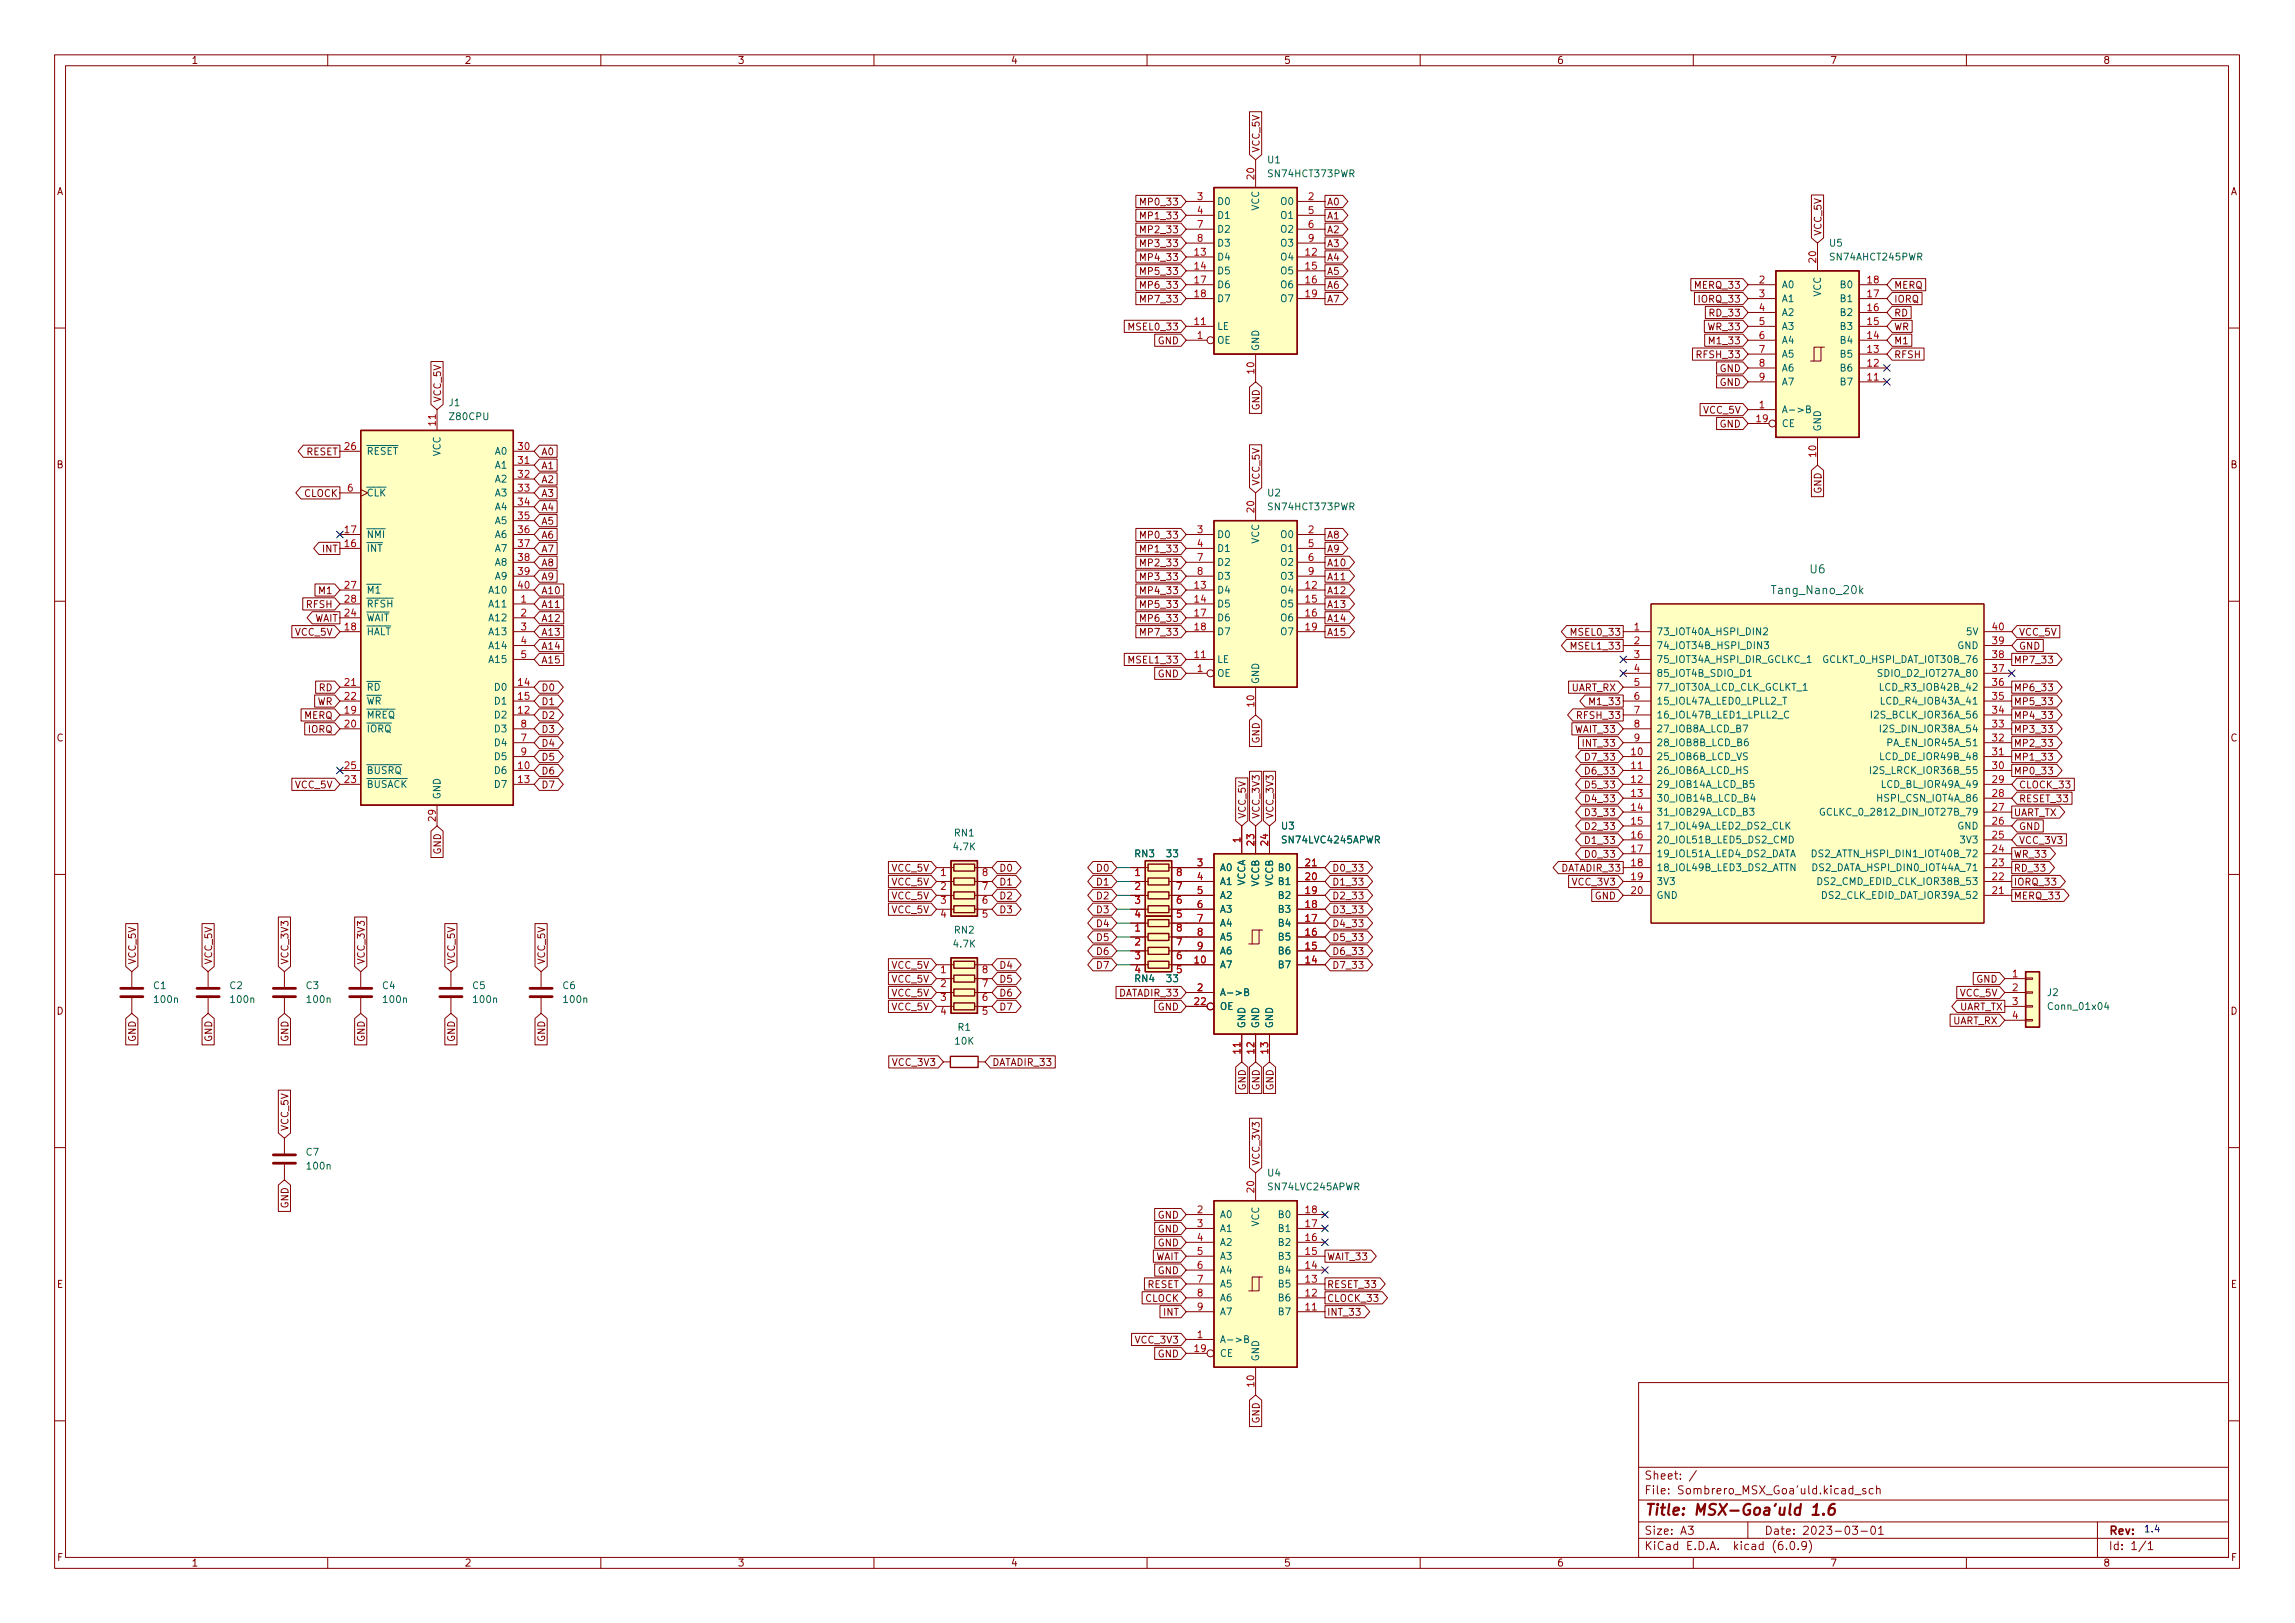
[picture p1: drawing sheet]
<svg xmlns="http://www.w3.org/2000/svg" width="420mm" height="297mm" viewBox="0 0 420 297" stroke-linecap="round" stroke-linejoin="round" font-family="sans-serif">
<defs><g id="words">
<text font-size="2.8" fill="#840000" x="301" y="277.3">Title: MSX-Goa'uld 1.6</text>
<g font-size="2.1" fill="#006464">
<text x="331.4" y="104.9">U6</text>
<text x="324.7" y="108.7">Tang_Nano_20k</text>
</g>
<g font-size="2.1" fill="#840000">
<text x="301" y="273.5">File: Sombrero_MSX_Goa'uld.kicad_sch</text>
<text x="301" y="270.8">Sheet: /</text>
<text x="301" y="280.9">Size: A3</text>
<text x="323" y="280.9">Date: 2023-03-01</text>
<text x="386" y="280.9">Rev:</text>
<text x="301" y="283.7">KiCad E.D.A. kicad (6.0.9)</text>
<text x="386" y="283.7">Id: 1/1</text>
</g>
<g font-size="1.8" fill="#840000">
<text x="35" y="11.7">1</text>
<text x="85" y="11.7">2</text>
<text x="135" y="11.7">3</text>
<text x="185" y="11.7">4</text>
<text x="235" y="11.7">5</text>
<text x="285" y="11.7">6</text>
<text x="335" y="11.7">7</text>
<text x="385" y="11.7">8</text>
<text x="230.6" y="28" transform="rotate(-90 230.6 28)">VCC_5V</text>
<text x="10.3" y="35.7">A</text>
<text x="408.3" y="35.7">A</text>
<text x="209.3" y="40.1">MP1_33</text>
<text x="209.3" y="37.6">MP0_33</text>
<text x="242.9" y="37.6">A0</text>
<text x="242.9" y="40.1">A1</text>
<text x="209.3" y="45.2">MP3_33</text>
<text x="209.3" y="47.8">MP4_33</text>
<text x="209.3" y="42.7">MP2_33</text>
<text x="242.9" y="47.8">A4</text>
<text x="242.9" y="45.2">A3</text>
<text x="242.9" y="42.7">A2</text>
<text x="333.5" y="43.2" transform="rotate(-90 333.5 43.2)">VCC_5V</text>
<text x="209.3" y="50.3">MP5_33</text>
<text x="209.3" y="52.8">MP6_33</text>
<text x="242.9" y="52.8">A6</text>
<text x="242.9" y="50.3">A5</text>
<text x="310.5" y="52.8">MERQ_33</text>
<text x="346.7" y="52.8">MERQ</text>
<text x="209.3" y="55.4">MP7_33</text>
<text x="242.9" y="55.4">A7</text>
<text x="311.3" y="55.4">IORQ_33</text>
<text x="313.3" y="57.9">RD_33</text>
<text x="346.7" y="57.9">RD</text>
<text x="346.7" y="55.4">IORQ</text>
<text x="207.1" y="60.5">MSEL0_33</text>
<text x="212" y="63">GND</text>
<text x="311" y="65.5">RFSH_33</text>
<text x="312.9" y="60.5">WR_33</text>
<text x="313.4" y="63">M1_33</text>
<text x="346.7" y="63">M1</text>
<text x="346.7" y="65.5">RFSH</text>
<text x="346.7" y="60.5">WR</text>
<text x="314.8" y="70.6">GND</text>
<text x="314.8" y="68.1">GND</text>
<text x="80.7" y="73.7" transform="rotate(-90 80.7 73.7)">VCC_5V</text>
<text x="230.6" y="75.1" transform="rotate(-90 230.6 75.1)">GND</text>
<text x="311.9" y="75.7">VCC_5V</text>
<text x="56" y="83.3">RESET</text>
<text x="99.1" y="83.3">A0</text>
<text x="314.8" y="78.2">GND</text>
<text x="10.3" y="85.7">B</text>
<text x="99.1" y="88.4">A2</text>
<text x="99.1" y="85.9">A1</text>
<text x="230.6" y="88.9" transform="rotate(-90 230.6 88.9)">VCC_5V</text>
<text x="408.3" y="85.7">B</text>
<text x="55.6" y="90.9">CLOCK</text>
<text x="99.1" y="93.5">A4</text>
<text x="99.1" y="90.9">A3</text>
<text x="333.5" y="90.3" transform="rotate(-90 333.5 90.3)">GND</text>
<text x="59.1" y="101.1">INT</text>
<text x="99.1" y="96">A5</text>
<text x="99.1" y="101.1">A7</text>
<text x="99.1" y="98.6">A6</text>
<text x="209.3" y="98.6">MP0_33</text>
<text x="209.3" y="101.1">MP1_33</text>
<text x="242.9" y="98.6">A8</text>
<text x="242.9" y="101.1">A9</text>
<text x="99.1" y="103.6">A8</text>
<text x="99.1" y="106.2">A9</text>
<text x="209.3" y="103.6">MP2_33</text>
<text x="209.3" y="106.2">MP3_33</text>
<text x="242.9" y="106.2">A11</text>
<text x="242.9" y="103.6">A10</text>
<text x="56.1" y="111.3">RFSH</text>
<text x="57.4" y="113.8">WAIT</text>
<text x="58.5" y="108.7">M1</text>
<text x="99.1" y="113.8">A12</text>
<text x="99.1" y="111.3">A11</text>
<text x="99.1" y="108.7">A10</text>
<text x="209.3" y="108.7">MP4_33</text>
<text x="209.3" y="113.8">MP6_33</text>
<text x="209.3" y="111.3">MP5_33</text>
<text x="242.9" y="111.3">A13</text>
<text x="242.9" y="113.8">A14</text>
<text x="242.9" y="108.7">A12</text>
<text x="54.1" y="116.3">VCC_5V</text>
<text x="99.1" y="116.3">A13</text>
<text x="99.1" y="118.9">A14</text>
<text x="209.3" y="116.3">MP7_33</text>
<text x="242.9" y="116.3">A15</text>
<text x="288" y="116.3">MSEL0_33</text>
<text x="288" y="118.9">MSEL1_33</text>
<text x="369.6" y="118.9">GND</text>
<text x="369.6" y="116.3">VCC_5V</text>
<text x="99.1" y="121.4">A15</text>
<text x="207.1" y="121.4">MSEL1_33</text>
<text x="212" y="124">GND</text>
<text x="368.6" y="121.4">MP7_33</text>
<text x="55.7" y="131.6">MERQ</text>
<text x="58" y="129">WR</text>
<text x="58.4" y="126.5">RD</text>
<text x="99.1" y="126.5">D0</text>
<text x="99.1" y="129">D1</text>
<text x="99.1" y="131.6">D2</text>
<text x="287.6" y="126.5">UART_RX</text>
<text x="289.1" y="131.6">RFSH_33</text>
<text x="291.5" y="129">M1_33</text>
<text x="368.6" y="129">MP5_33</text>
<text x="368.6" y="131.6">MP4_33</text>
<text x="368.6" y="126.5">MP6_33</text>
<text x="10.3" y="135.7">C</text>
<text x="56.4" y="134.1">IORQ</text>
<text x="99.1" y="134.1">D3</text>
<text x="99.1" y="136.7">D4</text>
<text x="230.6" y="136" transform="rotate(-90 230.6 136)">GND</text>
<text x="288.4" y="134.1">WAIT_33</text>
<text x="290.1" y="136.7">INT_33</text>
<text x="368.6" y="134.1">MP3_33</text>
<text x="368.6" y="136.7">MP2_33</text>
<text x="408.3" y="135.7">C</text>
<text x="99.1" y="139.2">D5</text>
<text x="99.1" y="141.7">D6</text>
<text x="290.7" y="139.2">D7_33</text>
<text x="290.7" y="141.7">D6_33</text>
<text x="368.6" y="141.7">MP0_33</text>
<text x="368.6" y="139.2">MP1_33</text>
<text x="54.1" y="144.3">VCC_5V</text>
<text x="99.1" y="144.3">D7</text>
<text x="228.1" y="149.9" transform="rotate(-90 228.1 149.9)">VCC_5V</text>
<text x="230.6" y="149.9" transform="rotate(-90 230.6 149.9)">VCC_3V3</text>
<text x="233.1" y="149.9" transform="rotate(-90 233.1 149.9)">VCC_3V3</text>
<text x="290.7" y="146.8">D4_33</text>
<text x="290.7" y="149.4">D3_33</text>
<text x="290.7" y="144.3">D5_33</text>
<text x="368.6" y="149.4">UART_TX</text>
<text x="369.6" y="144.3">CLOCK_33</text>
<text x="369.6" y="146.8">RESET_33</text>
<text x="290.7" y="154.4">D1_33</text>
<text x="290.7" y="151.9">D2_33</text>
<text x="369.6" y="151.9">GND</text>
<text x="369.6" y="154.4">VCC_3V3</text>
<text x="80.7" y="156.4" transform="rotate(-90 80.7 156.4)">GND</text>
<text x="163.3" y="159.5">VCC_5V</text>
<text x="182.9" y="159.5">D0</text>
<text x="200.9" y="159.5">D0</text>
<text x="243.8" y="159.5">D0_33</text>
<text x="286" y="159.5">DATADIR_33</text>
<text x="290.7" y="157">D0_33</text>
<text x="368.6" y="157">WR_33</text>
<text x="368.6" y="159.5">RD_33</text>
<text x="163.3" y="164.6">VCC_5V</text>
<text x="163.3" y="167.1">VCC_5V</text>
<text x="163.3" y="162.1">VCC_5V</text>
<text x="182.9" y="162.1">D1</text>
<text x="182.9" y="164.6">D2</text>
<text x="182.9" y="167.1">D3</text>
<text x="200.9" y="167.1">D3</text>
<text x="200.9" y="162.1">D1</text>
<text x="200.9" y="164.6">D2</text>
<text x="243.8" y="164.6">D2_33</text>
<text x="243.8" y="162.1">D1_33</text>
<text x="243.8" y="167.1">D3_33</text>
<text x="288" y="162.1">VCC_3V3</text>
<text x="292" y="164.6">GND</text>
<text x="368.6" y="164.6">MERQ_33</text>
<text x="368.6" y="162.1">IORQ_33</text>
<text x="200.9" y="169.7">D4</text>
<text x="200.9" y="172.2">D5</text>
<text x="243.8" y="169.7">D4_33</text>
<text x="243.8" y="172.2">D5_33</text>
<text x="24.9" y="176.6" transform="rotate(-90 24.9 176.6)">VCC_5V</text>
<text x="38.8" y="176.6" transform="rotate(-90 38.8 176.6)">VCC_5V</text>
<text x="52.8" y="176.6" transform="rotate(-90 52.8 176.6)">VCC_3V3</text>
<text x="66.8" y="176.6" transform="rotate(-90 66.8 176.6)">VCC_3V3</text>
<text x="83.3" y="176.6" transform="rotate(-90 83.3 176.6)">VCC_5V</text>
<text x="99.8" y="176.6" transform="rotate(-90 99.8 176.6)">VCC_5V</text>
<text x="163.3" y="179.8">VCC_5V</text>
<text x="163.3" y="177.3">VCC_5V</text>
<text x="182.9" y="179.8">D5</text>
<text x="182.9" y="177.3">D4</text>
<text x="200.9" y="177.3">D7</text>
<text x="200.9" y="174.8">D6</text>
<text x="243.8" y="174.8">D6_33</text>
<text x="243.8" y="177.3">D7_33</text>
<text x="361.8" y="179.8">GND</text>
<text x="10.3" y="185.7">D</text>
<text x="163.3" y="182.4">VCC_5V</text>
<text x="163.3" y="184.9">VCC_5V</text>
<text x="182.9" y="182.4">D6</text>
<text x="182.9" y="184.9">D7</text>
<text x="205" y="182.4">DATADIR_33</text>
<text x="212" y="184.9">GND</text>
<text x="358.6" y="184.9">UART_TX</text>
<text x="358.9" y="182.4">VCC_5V</text>
<text x="408.3" y="185.7">D</text>
<text x="24.9" y="190.7" transform="rotate(-90 24.9 190.7)">GND</text>
<text x="38.8" y="190.7" transform="rotate(-90 38.8 190.7)">GND</text>
<text x="52.8" y="190.7" transform="rotate(-90 52.8 190.7)">GND</text>
<text x="66.8" y="190.7" transform="rotate(-90 66.8 190.7)">GND</text>
<text x="83.3" y="190.7" transform="rotate(-90 83.3 190.7)">GND</text>
<text x="99.8" y="190.7" transform="rotate(-90 99.8 190.7)">GND</text>
<text x="357.4" y="187.5">UART_RX</text>
<text x="163.6" y="195.1">VCC_3V3</text>
<text x="181.6" y="195.1">DATADIR_33</text>
<text x="228.1" y="199.5" transform="rotate(-90 228.1 199.5)">GND</text>
<text x="230.6" y="199.5" transform="rotate(-90 230.6 199.5)">GND</text>
<text x="233.1" y="199.5" transform="rotate(-90 233.1 199.5)">GND</text>
<text x="52.8" y="207" transform="rotate(-90 52.8 207)">VCC_5V</text>
<text x="230.6" y="213.4" transform="rotate(-90 230.6 213.4)">VCC_3V3</text>
<text x="52.8" y="221.1" transform="rotate(-90 52.8 221.1)">GND</text>
<text x="212" y="223">GND</text>
<text x="212" y="225.6">GND</text>
<text x="211.4" y="230.6">WAIT</text>
<text x="212" y="233.2">GND</text>
<text x="212" y="228.1">GND</text>
<text x="242.9" y="230.6">WAIT_33</text>
<text x="10.4" y="235.7">E</text>
<text x="209.6" y="238.3">CLOCK</text>
<text x="210" y="235.7">RESET</text>
<text x="242.9" y="238.3">CLOCK_33</text>
<text x="242.9" y="235.7">RESET_33</text>
<text x="408.4" y="235.7">E</text>
<text x="208" y="245.9">VCC_3V3</text>
<text x="213.1" y="240.8">INT</text>
<text x="242.9" y="240.8">INT_33</text>
<text x="212" y="248.4">GND</text>
<text x="230.6" y="260.5" transform="rotate(-90 230.6 260.5)">GND</text>
<text x="10.4" y="285.7">F</text>
<text x="35" y="286.7">1</text>
<text x="85" y="286.7">2</text>
<text x="135" y="286.7">3</text>
<text x="185" y="286.7">4</text>
<text x="235" y="286.7">5</text>
<text x="285" y="286.7">6</text>
<text x="335" y="286.7">7</text>
<text x="385" y="286.7">8</text>
<text x="408.4" y="285.7">F</text>
</g>
<g font-size="1.8" fill="#006464">
<text x="232.1" y="29.9">U1</text>
<text x="232.5" y="32.4">SN74HCT373PWR</text>
<text x="222.8" y="37.5">D0</text>
<text x="222.8" y="40">D1</text>
<text x="230.5" y="38.6" transform="rotate(-90 230.5 38.6)">VCC</text>
<text x="234.6" y="37.5">O0</text>
<text x="234.6" y="40">O1</text>
<text x="222.8" y="47.7">D4</text>
<text x="222.8" y="42.6">D2</text>
<text x="222.8" y="45.1">D3</text>
<text x="234.6" y="47.7">O4</text>
<text x="234.6" y="42.6">O2</text>
<text x="234.6" y="45.1">O3</text>
<text x="335" y="45.1">U5</text>
<text x="335.2" y="47.7">SN74AHCT245PWR</text>
<text x="222.8" y="50.2">D5</text>
<text x="222.8" y="52.7">D6</text>
<text x="234.6" y="50.2">O5</text>
<text x="234.6" y="52.7">O6</text>
<text x="326.1" y="52.7">A0</text>
<text x="337.1" y="52.7">B0</text>
<text x="222.8" y="55.3">D7</text>
<text x="234.6" y="55.3">O7</text>
<text x="326.1" y="55.3">A1</text>
<text x="326.1" y="57.8">A2</text>
<text x="333.4" y="54.3" transform="rotate(-90 333.4 54.3)">VCC</text>
<text x="337.1" y="57.8">B2</text>
<text x="337.1" y="55.3">B1</text>
<text x="222.8" y="62.9">OE</text>
<text x="222.8" y="60.4">LE</text>
<text x="230.5" y="64.3" transform="rotate(-90 230.5 64.3)">GND</text>
<text x="326.1" y="60.4">A3</text>
<text x="326.1" y="62.9">A4</text>
<text x="326.1" y="65.4">A5</text>
<text x="337.1" y="65.4">B5</text>
<text x="337.1" y="62.9">B4</text>
<text x="337.1" y="60.4">B3</text>
<text x="326.1" y="68">A6</text>
<text x="326.1" y="70.5">A7</text>
<text x="337.1" y="70.5">B7</text>
<text x="337.1" y="68">B6</text>
<text x="82.2" y="74.3">J1</text>
<text x="82.5" y="76.9">Z80CPU</text>
<text x="326.1" y="75.6">A-&gt;B</text>
<text x="67.1" y="83.2">~{RESET}</text>
<text x="80.6" y="83.5" transform="rotate(-90 80.6 83.5)">VCC</text>
<text x="90.7" y="83.2">A0</text>
<text x="326.1" y="78.1">CE</text>
<text x="333.4" y="79" transform="rotate(-90 333.4 79)">GND</text>
<text x="90.7" y="85.8">A1</text>
<text x="90.7" y="88.3">A2</text>
<text x="67.1" y="90.8">~{CLK}</text>
<text x="90.7" y="90.8">A3</text>
<text x="90.7" y="93.4">A4</text>
<text x="90.7" y="95.9">A5</text>
<text x="232.1" y="90.8">U2</text>
<text x="232.5" y="93.4">SN74HCT373PWR</text>
<text x="67.1" y="101">~{INT}</text>
<text x="67.1" y="98.5">~{NMI}</text>
<text x="90.7" y="98.5">A6</text>
<text x="90.7" y="101">A7</text>
<text x="222.8" y="98.5">D0</text>
<text x="222.8" y="101">D1</text>
<text x="230.5" y="99.5" transform="rotate(-90 230.5 99.5)">VCC</text>
<text x="234.6" y="98.5">O0</text>
<text x="234.6" y="101">O1</text>
<text x="90.7" y="103.5">A8</text>
<text x="90.7" y="106.1">A9</text>
<text x="222.8" y="103.5">D2</text>
<text x="222.8" y="106.1">D3</text>
<text x="234.6" y="103.5">O2</text>
<text x="234.6" y="106.1">O3</text>
<text x="67.1" y="113.7">~{WAIT}</text>
<text x="67.1" y="108.6">~{M1}</text>
<text x="67.1" y="111.2">~{RFSH}</text>
<text x="89.7" y="111.2">A11</text>
<text x="89.7" y="113.7">A12</text>
<text x="89.7" y="108.6">A10</text>
<text x="222.8" y="108.6">D4</text>
<text x="222.8" y="111.2">D5</text>
<text x="222.8" y="113.7">D6</text>
<text x="234.6" y="108.6">O4</text>
<text x="234.6" y="111.2">O5</text>
<text x="234.6" y="113.7">O6</text>
<text x="67.1" y="116.2">~{HALT}</text>
<text x="89.7" y="116.2">A13</text>
<text x="89.7" y="118.8">A14</text>
<text x="222.8" y="116.2">D7</text>
<text x="234.6" y="116.2">O7</text>
<text x="303.2" y="116.2">73_IOT40A_HSPI_DIN2</text>
<text x="303.2" y="118.8">74_IOT34B_HSPI_DIN3</text>
<text x="358.4" y="118.8">GND</text>
<text x="360.1" y="116.2">5V</text>
<text x="89.7" y="121.3">A15</text>
<text x="222.8" y="123.9">OE</text>
<text x="222.8" y="121.3">LE</text>
<text x="230.5" y="125.3" transform="rotate(-90 230.5 125.3)">GND</text>
<text x="303.2" y="121.3">75_IOT34A_HSPI_DIR_GCLKC_1</text>
<text x="303.2" y="123.9">85_IOT4B_SDIO_D1</text>
<text x="334.4" y="121.3">GCLKT_0_HSPI_DAT_IOT30B_76</text>
<text x="344.6" y="123.9">SDIO_D2_IOT27A_80</text>
<text x="67.1" y="131.5">~{MREQ}</text>
<text x="67.1" y="126.4">~{RD}</text>
<text x="67.1" y="128.9">~{WR}</text>
<text x="90.7" y="131.5">D2</text>
<text x="90.7" y="126.4">D0</text>
<text x="90.7" y="128.9">D1</text>
<text x="303.2" y="126.4">77_IOT30A_LCD_CLK_GCLKT_1</text>
<text x="303.2" y="128.9">15_IOL47A_LED0_LPLL2_T</text>
<text x="303.2" y="131.5">16_IOL47B_LED1_LPLL2_C</text>
<text x="343.4" y="131.5">I2S_BCLK_IOR36A_56</text>
<text x="345.1" y="128.9">LCD_R4_IOB43A_41</text>
<text x="345.1" y="126.4">LCD_R3_IOB42B_42</text>
<text x="67.1" y="134">~{IORQ}</text>
<text x="90.7" y="136.6">D4</text>
<text x="90.7" y="134">D3</text>
<text x="303.2" y="134">27_IOB8A_LCD_B7</text>
<text x="303.2" y="136.6">28_IOB8B_LCD_B6</text>
<text x="345.3" y="134">I2S_DIN_IOR38A_54</text>
<text x="346.1" y="136.6">PA_EN_IOR45A_51</text>
<text x="67.1" y="141.6">~{BUSRQ}</text>
<text x="90.7" y="141.6">D6</text>
<text x="90.7" y="139.1">D5</text>
<text x="303.2" y="139.1">25_IOB6B_LCD_VS</text>
<text x="303.2" y="141.6">26_IOB6A_LCD_HS</text>
<text x="343.4" y="141.6">I2S_LRCK_IOR36B_55</text>
<text x="344.9" y="139.1">LCD_DE_IOR49B_48</text>
<text x="67.1" y="144.2">~{BUSACK}</text>
<text x="80.6" y="146.3" transform="rotate(-90 80.6 146.3)">GND</text>
<text x="90.7" y="144.2">D7</text>
<text x="303.2" y="144.2">29_IOB14A_LCD_B5</text>
<text x="303.2" y="146.7">30_IOB14B_LCD_B4</text>
<text x="303.2" y="149.3">31_IOB29A_LCD_B3</text>
<text x="335" y="149.3">GCLKC_0_2812_DIN_IOT27B_79</text>
<text x="344.3" y="146.7">HSPI_CSN_IOT4A_86</text>
<text x="345" y="144.2">LCD_BL_IOR49A_49</text>
<text x="174.7" y="155.6">4.7K</text>
<text x="174.8" y="153.1">RN1</text>
<text x="234.6" y="151.8">U3</text>
<text x="235" y="154.3">SN74LVC4245APWR</text>
<text x="303.2" y="151.8">17_IOL49A_LED2_DS2_CLK</text>
<text x="303.2" y="154.3">20_IOL51B_LED5_DS2_CMD</text>
<text x="358.4" y="151.8">GND</text>
<text x="359.1" y="154.3">3V3</text>
<text x="207.8" y="156.9">RN3</text>
<text x="213.6" y="156.9">33</text>
<text x="223.3" y="159.4">A0</text>
<text x="223.3" y="162">A1</text>
<text x="234.2" y="162">B1</text>
<text x="234.2" y="159.4">B0</text>
<text x="303.2" y="156.9">19_IOL51A_LED4_DS2_DATA</text>
<text x="303.2" y="159.4">18_IOL49B_LED3_DS2_ATTN</text>
<text x="303.2" y="162">3V3</text>
<text x="332.7" y="159.4">DS2_DATA_HSPI_DIN0_IOT44A_71</text>
<text x="332.9" y="156.9">DS2_ATTN_HSPI_DIN1_IOT40B_72</text>
<text x="333.7" y="162">DS2_CMD_EDID_CLK_IOR38B_53</text>
<text x="223.3" y="164.5">A2</text>
<text x="223.3" y="167">A3</text>
<text x="228" y="162.3" transform="rotate(-90 228 162.3)">VCCA</text>
<text x="230.5" y="162.3" transform="rotate(-90 230.5 162.3)">VCCB</text>
<text x="233" y="162.3" transform="rotate(-90 233 162.3)">VCCB</text>
<text x="234.2" y="167">B3</text>
<text x="234.2" y="164.5">B2</text>
<text x="303.2" y="164.5">GND</text>
<text x="334.1" y="164.5">DS2_CLK_EDID_DAT_IOR39A_52</text>
<text x="174.7" y="173.4">4.7K</text>
<text x="174.8" y="170.9">RN2</text>
<text x="223.3" y="169.6">A4</text>
<text x="223.3" y="172.1">A5</text>
<text x="234.2" y="172.1">B5</text>
<text x="234.2" y="169.6">B4</text>
<text x="207.8" y="179.7">RN4</text>
<text x="213.6" y="179.7">33</text>
<text x="223.3" y="177.2">A7</text>
<text x="223.3" y="174.7">A6</text>
<text x="234.2" y="177.2">B7</text>
<text x="234.2" y="174.7">B6</text>
<text x="28.1" y="181">C1</text>
<text x="28.4" y="183.6">100n</text>
<text x="42.1" y="181">C2</text>
<text x="42.4" y="183.6">100n</text>
<text x="56.1" y="181">C3</text>
<text x="56.3" y="183.6">100n</text>
<text x="70" y="181">C4</text>
<text x="70.3" y="183.6">100n</text>
<text x="86.5" y="181">C5</text>
<text x="86.8" y="183.6">100n</text>
<text x="103.1" y="181">C6</text>
<text x="103.3" y="183.6">100n</text>
<text x="223.3" y="182.3">A-&gt;B</text>
<text x="223.3" y="184.8">OE</text>
<text x="374.8" y="182.3">J2</text>
<text x="375.3" y="184.8">Conn_01x04</text>
<text x="174.9" y="191.2">10K</text>
<text x="175.4" y="188.6">R1</text>
<text x="228" y="188.3" transform="rotate(-90 228 188.3)">GND</text>
<text x="230.5" y="188.3" transform="rotate(-90 230.5 188.3)">GND</text>
<text x="233" y="188.3" transform="rotate(-90 233 188.3)">GND</text>
<text x="56.1" y="211.5">C7</text>
<text x="56.3" y="214">100n</text>
<text x="232.1" y="215.3">U4</text>
<text x="232.3" y="217.8">SN74LVC245APWR</text>
<text x="223.3" y="222.9">A0</text>
<text x="223.3" y="225.5">A1</text>
<text x="230.5" y="224.5" transform="rotate(-90 230.5 224.5)">VCC</text>
<text x="234.2" y="225.5">B1</text>
<text x="234.2" y="222.9">B0</text>
<text x="223.3" y="228">A2</text>
<text x="223.3" y="230.5">A3</text>
<text x="223.3" y="233.1">A4</text>
<text x="234.2" y="233.1">B4</text>
<text x="234.2" y="230.5">B3</text>
<text x="234.2" y="228">B2</text>
<text x="223.3" y="235.6">A5</text>
<text x="223.3" y="238.2">A6</text>
<text x="234.2" y="238.2">B6</text>
<text x="234.2" y="235.6">B5</text>
<text x="223.3" y="245.8">A-&gt;B</text>
<text x="223.3" y="240.7">A7</text>
<text x="234.2" y="240.7">B7</text>
<text x="223.3" y="248.3">CE</text>
<text x="230.5" y="249.2" transform="rotate(-90 230.5 249.2)">GND</text>
</g>
<g font-size="1.8" fill="#a90000">
<text x="229.6" y="32.8" transform="rotate(-90 229.6 32.8)">20</text>
<text x="219.2" y="36.6">3</text>
<text x="219.2" y="39.2">4</text>
<text x="219.2" y="41.7">7</text>
<text x="239.5" y="36.6">2</text>
<text x="239.5" y="39.2">5</text>
<text x="239.5" y="41.7">6</text>
<text x="218.7" y="46.8">13</text>
<text x="219.2" y="44.2">8</text>
<text x="239" y="46.8">12</text>
<text x="239.5" y="44.2">9</text>
<text x="218.7" y="49.3">14</text>
<text x="218.7" y="51.9">17</text>
<text x="239" y="49.3">15</text>
<text x="239" y="51.9">16</text>
<text x="322.1" y="51.9">2</text>
<text x="332.5" y="48" transform="rotate(-90 332.5 48)">20</text>
<text x="341.9" y="51.9">18</text>
<text x="218.7" y="59.5">11</text>
<text x="218.7" y="54.4">18</text>
<text x="239" y="54.4">19</text>
<text x="322.1" y="54.4">3</text>
<text x="322.1" y="56.9">4</text>
<text x="322.1" y="59.5">5</text>
<text x="341.9" y="59.5">15</text>
<text x="341.9" y="56.9">16</text>
<text x="341.9" y="54.4">17</text>
<text x="219.2" y="62">1</text>
<text x="322.1" y="62">6</text>
<text x="322.1" y="64.6">7</text>
<text x="341.9" y="64.6">13</text>
<text x="341.9" y="62">14</text>
<text x="229.6" y="68.3" transform="rotate(-90 229.6 68.3)">10</text>
<text x="322.1" y="67.1">8</text>
<text x="322.1" y="69.6">9</text>
<text x="341.9" y="69.6">11</text>
<text x="341.9" y="67.1">12</text>
<text x="79.8" y="77.9" transform="rotate(-90 79.8 77.9)">11</text>
<text x="321.6" y="77.3">19</text>
<text x="322.1" y="74.7">1</text>
<text x="63.2" y="82.3">26</text>
<text x="94.9" y="82.3">30</text>
<text x="332.5" y="83.6" transform="rotate(-90 332.5 83.6)">10</text>
<text x="63.6" y="90">6</text>
<text x="94.9" y="84.9">31</text>
<text x="94.9" y="87.4">32</text>
<text x="94.9" y="90">33</text>
<text x="94.9" y="92.5">34</text>
<text x="94.9" y="95">35</text>
<text x="229.6" y="93.7" transform="rotate(-90 229.6 93.7)">20</text>
<text x="63.2" y="100.1">16</text>
<text x="63.2" y="97.6">17</text>
<text x="94.9" y="97.6">36</text>
<text x="94.9" y="100.1">37</text>
<text x="219.2" y="97.6">3</text>
<text x="219.2" y="100.1">4</text>
<text x="239.5" y="97.6">2</text>
<text x="239.5" y="100.1">5</text>
<text x="63.2" y="107.7">27</text>
<text x="94.9" y="102.7">38</text>
<text x="94.9" y="105.2">39</text>
<text x="94.9" y="107.7">40</text>
<text x="218.7" y="107.7">13</text>
<text x="219.2" y="102.7">7</text>
<text x="219.2" y="105.2">8</text>
<text x="239" y="107.7">12</text>
<text x="239.5" y="102.7">6</text>
<text x="239.5" y="105.2">9</text>
<text x="63.2" y="112.8">24</text>
<text x="63.2" y="110.3">28</text>
<text x="95.4" y="110.3">1</text>
<text x="95.4" y="112.8">2</text>
<text x="218.7" y="110.3">14</text>
<text x="218.7" y="112.8">17</text>
<text x="239" y="110.3">15</text>
<text x="239" y="112.8">16</text>
<text x="63.2" y="115.4">18</text>
<text x="95.4" y="115.4">3</text>
<text x="95.4" y="117.9">4</text>
<text x="218.7" y="115.4">18</text>
<text x="239" y="115.4">19</text>
<text x="299.2" y="115.4">1</text>
<text x="299.2" y="117.9">2</text>
<text x="364.8" y="117.9">39</text>
<text x="364.8" y="115.4">40</text>
<text x="63.2" y="125.5">21</text>
<text x="94.9" y="125.5">14</text>
<text x="95.4" y="120.4">5</text>
<text x="218.7" y="120.4">11</text>
<text x="219.2" y="123">1</text>
<text x="299.2" y="120.4">3</text>
<text x="299.2" y="123">4</text>
<text x="299.2" y="125.5">5</text>
<text x="364.8" y="125.5">36</text>
<text x="364.8" y="123">37</text>
<text x="364.8" y="120.4">38</text>
<text x="63.2" y="130.6">19</text>
<text x="63.2" y="128.1">22</text>
<text x="94.9" y="130.6">12</text>
<text x="94.9" y="128.1">15</text>
<text x="229.6" y="129.3" transform="rotate(-90 229.6 129.3)">10</text>
<text x="299.2" y="128.1">6</text>
<text x="299.2" y="130.6">7</text>
<text x="364.8" y="130.6">34</text>
<text x="364.8" y="128.1">35</text>
<text x="63.2" y="133.1">20</text>
<text x="95.4" y="135.7">7</text>
<text x="95.4" y="133.1">8</text>
<text x="299.2" y="133.1">8</text>
<text x="299.2" y="135.7">9</text>
<text x="364.8" y="135.7">32</text>
<text x="364.8" y="133.1">33</text>
<text x="63.2" y="143.3">23</text>
<text x="63.2" y="140.8">25</text>
<text x="94.9" y="140.8">10</text>
<text x="94.9" y="143.3">13</text>
<text x="95.4" y="138.2">9</text>
<text x="298.7" y="138.2">10</text>
<text x="298.7" y="140.8">11</text>
<text x="298.7" y="143.3">12</text>
<text x="364.8" y="143.3">29</text>
<text x="364.8" y="140.8">30</text>
<text x="364.8" y="138.2">31</text>
<text x="298.7" y="145.8">13</text>
<text x="298.7" y="148.4">14</text>
<text x="364.8" y="148.4">27</text>
<text x="364.8" y="145.8">28</text>
<text x="79.8" y="150.2" transform="rotate(-90 79.8 150.2)">29</text>
<text x="227.1" y="154.2" transform="rotate(-90 227.1 154.2)">1</text>
<text x="229.6" y="154.7" transform="rotate(-90 229.6 154.7)">23</text>
<text x="232.2" y="154.7" transform="rotate(-90 232.2 154.7)">24</text>
<text x="298.7" y="150.9">15</text>
<text x="298.7" y="153.5">16</text>
<text x="298.7" y="156">17</text>
<text x="364.8" y="156">24</text>
<text x="364.8" y="153.5">25</text>
<text x="364.8" y="150.9">26</text>
<text x="172.2" y="160.3">1</text>
<text x="179.8" y="160.3">8</text>
<text x="207.8" y="160.3">1</text>
<text x="215.4" y="160.3">8</text>
<text x="219.2" y="158.5">3</text>
<text x="219.2" y="161.1">4</text>
<text x="239" y="161.1">20</text>
<text x="239" y="158.5">21</text>
<text x="298.7" y="158.5">18</text>
<text x="298.7" y="161.1">19</text>
<text x="364.8" y="161.1">22</text>
<text x="364.8" y="158.5">23</text>
<text x="172.2" y="162.9">2</text>
<text x="172.2" y="165.4">3</text>
<text x="172.2" y="167.9">4</text>
<text x="179.8" y="167.9">5</text>
<text x="179.8" y="165.4">6</text>
<text x="179.8" y="162.9">7</text>
<text x="207.8" y="162.9">2</text>
<text x="207.8" y="165.4">3</text>
<text x="207.8" y="167.9">4</text>
<text x="215.4" y="167.9">5</text>
<text x="215.4" y="165.4">6</text>
<text x="215.4" y="162.9">7</text>
<text x="219.2" y="163.6">5</text>
<text x="219.2" y="166.2">6</text>
<text x="239" y="166.2">18</text>
<text x="239" y="163.6">19</text>
<text x="298.7" y="163.6">20</text>
<text x="364.8" y="163.6">21</text>
<text x="207.8" y="170.5">1</text>
<text x="207.8" y="173">2</text>
<text x="215.4" y="173">7</text>
<text x="215.4" y="170.5">8</text>
<text x="219.2" y="168.7">7</text>
<text x="219.2" y="171.2">8</text>
<text x="219.2" y="173.8">9</text>
<text x="239" y="173.8">15</text>
<text x="239" y="171.2">16</text>
<text x="239" y="168.7">17</text>
<text x="172.2" y="178.1">1</text>
<text x="179.8" y="178.1">8</text>
<text x="207.8" y="175.6">3</text>
<text x="207.8" y="178.1">4</text>
<text x="215.4" y="178.1">5</text>
<text x="215.4" y="175.6">6</text>
<text x="218.7" y="176.3">10</text>
<text x="239" y="176.3">14</text>
<text x="368.4" y="178.9">1</text>
<text x="172.2" y="180.6">2</text>
<text x="172.2" y="183.2">3</text>
<text x="172.2" y="185.7">4</text>
<text x="179.8" y="185.7">5</text>
<text x="179.8" y="183.2">6</text>
<text x="179.8" y="180.6">7</text>
<text x="218.7" y="183.9">22</text>
<text x="219.2" y="181.4">2</text>
<text x="368.4" y="181.4">2</text>
<text x="368.4" y="183.9">3</text>
<text x="368.4" y="186.5">4</text>
<text x="227.1" y="192.8" transform="rotate(-90 227.1 192.8)">11</text>
<text x="229.6" y="192.8" transform="rotate(-90 229.6 192.8)">12</text>
<text x="232.2" y="192.8" transform="rotate(-90 232.2 192.8)">13</text>
<text x="229.6" y="218.2" transform="rotate(-90 229.6 218.2)">20</text>
<text x="219.2" y="222">2</text>
<text x="219.2" y="224.6">3</text>
<text x="219.2" y="227.1">4</text>
<text x="239" y="227.1">16</text>
<text x="239" y="224.6">17</text>
<text x="239" y="222">18</text>
<text x="219.2" y="229.7">5</text>
<text x="219.2" y="232.2">6</text>
<text x="239" y="232.2">14</text>
<text x="239" y="229.7">15</text>
<text x="219.2" y="234.7">7</text>
<text x="219.2" y="237.3">8</text>
<text x="219.2" y="239.8">9</text>
<text x="239" y="239.8">11</text>
<text x="239" y="237.3">12</text>
<text x="239" y="234.7">13</text>
<text x="219.2" y="244.9">1</text>
<text x="218.7" y="247.4">19</text>
<text x="229.6" y="253.8" transform="rotate(-90 229.6 253.8)">10</text>
</g>
<text font-size="1.8" fill="#0000c2" x="392.4" y="280.4">1.4</text>
</g></defs>
<g fill="none" stroke="#840000" stroke-width=".18">
<path d="M10 10h400v277h-400zM12 12h396v273h-396zM60 10v2M110 10v2M160 10v2M210 10v2M260 10v2M310 10v2M360 10v2M207.9 38.3h8.3l1 1.1-1 1.1h-8.3zM207.9 35.8h8.3l1 1.1-1 1.1h-8.3zM208.8 37.5v-1.2l.4 .9 .5-.9v1.2"/>
<path d="M217.2 36.9h5M217.2 39.4h5M228.8 20.4h2.2v7.9l-1.1 .9-1.1-.9zM229.9 29.2v5.1M237.5 36.9h5.1M237.5 39.4h5.1M242.6 35.8h3.2l1 1.1-1 1.1h-3.2zM242.6 38.3h3.2l1 1.1-1 1.1h-3.2zM331.6 35.7h2.3v7.8l-1.2 1-1.1-1zM205.8 58.6h10.4l1 1.1-1 1.1h-10.4zM207.9 53.5h8.3l1 1.1-1 1.2h-8.3zM207.9 43.4h8.3l1 1.1-1 1.1h-8.3z"/>
<path d="M207.9 48.5h8.3l1 1.1-1 1.1h-8.3zM207.9 51h8.3l1 1.1-1 1.1h-8.3zM207.9 45.9h8.3l1 1.1-1 1.1h-8.3zM207.9 40.8h8.3l1 1.1-1 1.2h-8.3zM208.8 55.3v-1.3l.4 .9 .5-.9v1.3M208.8 40.1v-1.3l.4 .9 .5-.9v1.3M208.8 45.2v-1.3l.4 .9 .5-.9v1.3M208.8 50.2v-1.2l.4 .9 .5-.9v1.2M208.8 52.8v-1.3l.4 .9 .5-.9v1.3M208.8 47.7v-1.3l.4 .9 .5-.9v1.3M208.8 42.6v-1.3l.4 .9 .5-.9v1.3M217.2 59.7h5"/>
<path d="M217.2 54.6h5M217.2 52.1h5M217.2 47h5M217.2 49.6h5M217.2 41.9h5M217.2 44.5h5M237.5 54.6h5.1M237.5 52.1h5.1M237.5 47h5.1M237.5 49.6h5.1M237.5 41.9h5.1M237.5 44.5h5.1"/>
<path d="M242.6 51h3.2l1 1.1-1 1.1h-3.2zM242.6 53.5h3.2l1 1.1-1 1.2h-3.2zM242.6 45.9h3.2l1 1.1-1 1.1h-3.2zM242.6 43.4h3.2l1 1.1-1 1.1h-3.2zM242.6 48.5h3.2l1 1.1-1 1.1h-3.2zM242.6 40.8h3.2l1 1.1-1 1.2h-3.2zM309.5 51h9.6l.9 1.1-.9 1.1h-9.6zM310.2 53.5h8.9l.9 1.1-.9 1.2h-8.9zM312 58.6h7.1l.9 1.1-.9 1.1h-7.1zM312.2 56.1h6.9l.9 1.1-.9 1.1h-6.9zM320 59.7h5.1M320 57.2h5.1"/>
<path d="M320 54.6h5.1M320 52.1h5.1M332.7 44.5v5.1M340.4 59.7h5M340.4 57.2h5M340.4 54.6h5M340.4 52.1h5M346.4 56.1h3.5v2.2h-3.5l-1-1.1zM346.4 51h6.1v2.2h-6.1l-1-1.1zM346.4 58.6h3.7v2.2h-3.7l-1-1.1zM346.4 53.5h5.5v2.3h-5.5l-1-1.2zM10 60h2"/>
<path d="M78.9 66.2h2.2v7.8l-1.1 1-1.1-1zM80 75v3.8M211.4 61.2h4.8l1 1.1-1 1.1h-4.8zM217.2 62.3h3.8M228.8 70.8l1.1-.9 1.1 .9v4.9h-2.2zM229.9 64.8v5.1M309.8 63.7h9.3l.9 1.1-.9 1.1h-9.3zM311.2 73.9h7.9l.9 1.1-.9 1.1h-7.9zM312.1 61.2h7l.9 1.1-.9 1.1h-7zM314.3 68.8h4.8l.9 1.1-.9 1.1h-4.8zM314.3 66.2h4.8l.9 1.1-.9 1.2h-4.8zM314.3 76.4h4.8l.9 1.1-.9 1.1h-4.8z"/>
<path d="M320 75h5.1M320 69.9h5.1M320 67.3h5.1M320 64.8h5.1M320 62.3h5.1M320 77.5h3.8M333.4 63.5h-1.3v2.6M334 63.5h-.6v2.6h-1.9M340.4 69.9h5M340.4 67.3h5M340.4 64.8h5M340.4 62.3h5"/>
<path d="M346.4 61.2h3.6v2.2h-3.6l-1-1.1zM346.4 63.7h5.8v2.2h-5.8l-1-1.1zM408 60h2M55.1 89.1h7.1v2.2h-7.1l-.9-1.1zM55.5 81.5h6.7v2.2h-6.7l-.9-1.1zM58.4 99.3h3.8v2.2h-3.8l-1-1.1zM62.2 97.8h3.8M62.2 82.6h3.8M62.2 90.2h3.8M66 89.6l1.3 .6-1.3 .6M94 97.8h3.8M94 82.6h3.8"/>
<path d="M94 85.1h3.8M94 87.7h3.8M94 90.2h3.8M94 92.7h3.8M94 95.3h3.8M98.7 91.6h3.3v2.3h-3.3l-.9-1.2zM98.7 94.2h3.3v2.2h-3.3l-.9-1.1zM98.7 99.3h3.3v2.2h-3.3l-.9-1.1zM98.7 96.7h3.3v2.2h-3.3l-.9-1.1zM98.7 86.6h3.3v2.2h-3.3l-.9-1.1zM98.7 81.5h3.3v2.2h-3.3l-.9-1.1zM98.7 89.1h3.3v2.2h-3.3l-.9-1.1z"/>
<path d="M98.7 84h3.3v2.2h-3.3l-.9-1.1zM207.9 96.7h8.3l1 1.1-1 1.1h-8.3zM207.9 99.3h8.3l1 1.1-1 1.1h-8.3zM208.8 98.5v-1.3l.4 .9 .5-.9v1.3M217.2 97.8h5M228.8 81.4h2.2v7.9l-1.1 .9-1.1-.9zM229.9 90.2v5.1M237.5 97.8h5.1M242.6 96.7h3.2l1 1.1-1 1.1h-3.2zM242.6 99.3h3.2l1 1.1-1 1.1h-3.2zM331.6 86.1l1.1-1 1.2 1v4.8h-2.3zM332.7 80v5.1"/>
<path d="M10 110h2M53.4 114.5h7.9l.9 1.1-.9 1.1h-7.9zM55.4 109.4h5.9l.9 1.1-.9 1.1h-5.9zM57.2 112h5v2.2h-5l-1-1.1zM57.7 106.9h3.6l.9 1.1-.9 1.1h-3.6zM62.2 110.5h3.8M62.2 100.4h3.8M62.2 115.6h3.8M62.2 113.1h3.8M62.2 108h3.8M94 110.5h3.8M94 100.4h3.8"/>
<path d="M94 115.6h3.8M94 113.1h3.8M94 108h3.8M94 102.9h3.8M94 105.4h3.8M94 118.1h3.8M98.7 101.8h3.3v2.2h-3.3l-.9-1.1zM98.7 104.3h3.3v2.3h-3.3l-.9-1.2zM98.7 112h4.5v2.2h-4.5l-.9-1.1zM98.7 109.4h4.5v2.2h-4.5l-.9-1.1zM98.7 106.9h4.5v2.2h-4.5l-.9-1.1zM98.7 114.5h4.5v2.2h-4.5l-.9-1.1z"/>
<path d="M98.7 119.6h4.5v2.2h-4.5l-.9-1.1zM98.7 117h4.5v2.3h-4.5l-.9-1.2zM205.8 119.6h10.4l1 1.1-1 1.1h-10.4zM207.9 101.8h8.3l1 1.1-1 1.1h-8.3zM207.9 106.9h8.3l1 1.1-1 1.1h-8.3zM207.9 104.3h8.3l1 1.1-1 1.2h-8.3zM207.9 112h8.3l1 1.1-1 1.1h-8.3zM207.9 114.5h8.3l1 1.1-1 1.1h-8.3zM207.9 109.4h8.3l1 1.1-1 1.1h-8.3zM208.8 103.6v-1.3l.4 .9 .5-.9v1.3M208.8 108.7v-1.3l.4 .9 .5-.9v1.3M208.8 106.1v-1.3l.4 .9 .5-.9v1.3"/>
<path d="M208.8 113.7v-1.2l.4 .9 .5-.9v1.2M208.8 116.3v-1.3l.4 .9 .5-.9v1.3M208.8 111.2v-1.3l.4 .9 .5-.9v1.3M208.8 101v-1.2l.4 .9 .5-.9v1.2M217.2 110.5h5M217.2 100.4h5M217.2 115.6h5M217.2 113.1h5M217.2 108h5M217.2 102.9h5M217.2 105.4h5M237.5 110.5h5.1"/>
<path d="M237.5 100.4h5.1M237.5 115.6h5.1M237.5 113.1h5.1M237.5 108h5.1M237.5 102.9h5.1M237.5 105.4h5.1M242.6 104.3h4.4l1 1.1-1 1.2h-4.4zM242.6 101.8h4.4l1 1.1-1 1.1h-4.4zM242.6 109.4h4.4l1 1.1-1 1.1h-4.4zM242.6 114.5h4.4l1 1.1-1 1.1h-4.4zM242.6 112h4.4l1 1.1-1 1.1h-4.4zM242.6 106.9h4.4l1 1.1-1 1.1h-4.4z"/>
<path d="M286.8 114.5h10.4v2.2h-10.4l-1-1.1zM286.8 117h10.4v2.3h-10.4l-1-1.2zM297.2 115.6h5M297.2 118.1h5M302.3 110.5h60.9v58.4h-60.9zM363.3 115.6h5M363.3 118.1h5M368.3 119.6h8.3l.9 1.1-.9 1.1h-8.3zM369.3 117h4.8v2.3h-4.8l-1-1.2zM369.3 114.5h7.8v2.2h-7.8l-1-1.1zM408 110h2M55.1 129.7h6.2l.9 1.1-.9 1.2h-6.2z"/>
<path d="M55.8 132.3h5.5l.9 1.1-.9 1.1h-5.5zM57.6 127.2h3.7l.9 1.1-.9 1.1h-3.7zM57.8 124.7h3.5l.9 1.1-.9 1.1h-3.5zM62.2 130.8h3.8M62.2 125.8h3.8M62.2 128.3h3.8M62.2 133.4h3.8M94 130.8h3.8M94 125.8h3.8M94 128.3h3.8M94 133.4h3.8M94 120.7h3.8"/>
<path d="M94 135.9h3.8M94 138.5h3.8M98.7 124.7h3.5l.9 1.1-.9 1.1h-3.5l-.9-1.1zM98.7 132.3h3.5l.9 1.1-.9 1.1h-3.5l-.9-1.1zM98.7 137.4h3.5l.9 1.1-.9 1.1h-3.5l-.9-1.1zM98.7 127.2h3.5l.9 1.1-.9 1.1h-3.5l-.9-1.1zM98.7 134.8h3.5l.9 1.1-.9 1.1h-3.5l-.9-1.1zM98.7 129.7h3.5l.9 1.1-.9 1.2h-3.5l-.9-1.2zM98.7 139.9h3.5l.9 1.1-.9 1.1h-3.5l-.9-1.1zM211.4 122.1h4.8l1 1.1-1 1.1h-4.8zM217.2 120.7h5M217.2 123.2h3.8"/>
<path d="M228.8 131.8l1.1-1 1.1 1v4.8h-2.2zM229.9 125.8v5M287.2 124.7h9l1 1.1-1 1.1h-9zM287.8 132.3h8.4l1 1.1-1 1.1h-8.4zM287.9 129.7h9.3v2.3h-9.3l-.9-1.2zM289 134.8h7.2l1 1.1-1 1.1h-7.2zM289.4 137.4h6.8l1 1.1-1 1.1h-6.8l-.9-1.1zM289.4 139.9h6.8l1 1.1-1 1.1h-6.8l-.9-1.1zM290.2 127.2h7v2.2h-7l-1-1.1zM297.2 130.8h5M297.2 125.8h5M297.2 128.3h5"/>
<path d="M297.2 133.4h5M297.2 120.7h5M297.2 135.9h5M297.2 138.5h5M297.2 123.2h5M363.3 130.8h5M363.3 125.8h5M363.3 128.3h5M363.3 133.4h5M363.3 120.7h5M363.3 135.9h5M363.3 138.5h5"/>
<path d="M363.3 123.2h5M368.3 127.2h8.3l.9 1.1-.9 1.1h-8.3zM368.3 132.3h8.3l.9 1.1-.9 1.1h-8.3zM368.3 139.9h8.3l.9 1.1-.9 1.1h-8.3zM368.3 134.8h8.3l.9 1.1-.9 1.1h-8.3zM368.3 129.7h8.3l.9 1.1-.9 1.2h-8.3zM368.3 137.4h8.3l.9 1.1-.9 1.1h-8.3zM368.3 124.7h8.3l.9 1.1-.9 1.1h-8.3zM375 127.7h.8l-.5 .5 .4 .1v.6l-.2 .1-.5-.1M375 132.8h.8l-.5 .5 .4 .1v.5l-.2 .2-.5-.2M375 135.3h.8l-.5 .5 .4 .1v.6l-.2 .1-.5-.1M375 130.2h.8l-.5 .5 .4 .1v.6l-.2 .1-.5-.1"/>
<path d="M375 137.9h.8l-.5 .4 .4 .2v.5l-.2 .1-.5-.1M375 125.2h.8l-.5 .4 .4 .2v.5l-.2 .1-.5-.1M375 120.1h.8l-.5 .5 .4 .1v.5l-.2 .2-.5-.2M53.4 142.4h7.9l.9 1.1-.9 1.2h-7.9zM62.2 141h3.8M62.2 143.5h3.8M78.9 152.1l1.1-.9 1.1 .9v4.8h-2.2zM80 147.4v3.8M94 141h3.8M94 143.5h3.8M98.7 142.4h3.5l.9 1.1-.9 1.2h-3.5l-.9-1.2zM162.7 157.7h7.8l.9 1.1-.9 1.1h-7.8z"/>
<path d="M171.4 158.8h3.2M178.4 158.8h3.2M182.6 157.7h3.4l.9 1.1-.9 1.1h-3.4l-1-1.1zM200.1 157.7h3.4l1 1.1-1 1.1h-3.4l-1-1.1zM207 158.8h3.2M214 158.8h8.2M226.2 142.4h2.2v7.8l-1.1 1-1.1-1zM227.3 151.2v5M228.8 141.2h2.2v9l-1.1 1-1.1-1zM229.9 151.2v5M231.3 141.2h2.2v9l-1.1 1-1.1-1zM232.4 151.2v5"/>
<path d="M237.5 158.8h5.1M243.5 157.7h6.8l1 1.1-1 1.1h-6.8l-.9-1.1zM285.3 157.7h11.9v2.2h-11.9l-1-1.1zM289.4 145h6.8l1 1.1-1 1.1h-6.8l-.9-1.1zM289.4 152.6h6.8l1 1.1-1 1.1h-6.8l-.9-1.1zM289.4 147.5h6.8l1 1.1-1 1.1h-6.8l-.9-1.1zM289.4 155.1h6.8l1 1.1-1 1.2h-6.8l-.9-1.2zM289.4 150.1h6.8l1 1.1-1 1.1h-6.8l-.9-1.1zM289.4 142.4h6.8l1 1.1-1 1.2h-6.8l-.9-1.2zM297.2 158.8h5M297.2 141h5M297.2 143.5h5"/>
<path d="M297.2 146.1h5M297.2 148.6h5M297.2 151.2h5M297.2 153.7h5M297.2 156.2h5M363.3 158.8h5M363.3 141h5M363.3 143.5h5M363.3 146.1h5M363.3 148.6h5M363.3 151.2h5M363.3 153.7h5"/>
<path d="M363.3 156.2h5M368.3 155.1h7.1l.9 1.1-.9 1.2h-7.1zM368.3 157.7h6.9l.9 1.1-.9 1.1h-6.9zM368.3 147.5h8.8l.9 1.1-.9 1.1h-8.8zM369.3 142.4h10.5v2.3h-10.5l-1-1.2zM369.3 145h10v2.2h-10l-1-1.1zM369.3 150.1h4.8v2.2h-4.8l-1-1.1zM369.3 152.6h9v2.2h-9l-1-1.1zM375 140.4h.8l-.5 .5 .4 .1v.6l-.2 .1-.5-.1M10 160h2M23 169h2.2v7.9l-1.1 .9-1.1-.9zM24.1 177.8v2.8"/>
<path d="M37 169h2.2v7.9l-1.1 .9-1.1-.9zM38.1 177.8v2.8M51 167.8h2.2v9.1l-1.1 .9-1.1-.9zM52.1 177.8v2.8M64.9 167.8h2.3v9.1l-1.2 .9-1.1-.9zM66 177.8v2.8M81.4 169h2.3v7.9l-1.2 .9-1.1-.9zM82.5 177.8v2.8M97.9 169h2.3v7.9l-1.1 .9-1.2-.9zM99.1 177.8v2.8M162.7 162.8h7.8l.9 1.1-.9 1.1h-7.8zM162.7 165.3h7.8l.9 1.1-.9 1.1h-7.8z"/>
<path d="M162.7 160.2h7.8l.9 1.1-.9 1.1h-7.8zM162.7 178h7.8l.9 1.1-.9 1.1h-7.8zM162.7 175.5h7.8l.9 1.1-.9 1.1h-7.8zM171.4 161.3h3.2M171.4 163.9h3.2M171.4 166.4h3.2M171.4 176.6h3.2M171.4 179.1h3.2M178.4 161.3h3.2M178.4 163.9h3.2M178.4 166.4h3.2M178.4 176.6h3.2"/>
<path d="M178.4 179.1h3.2M182.6 160.2h3.4l.9 1.1-.9 1.1h-3.4l-1-1.1zM182.6 162.8h3.4l.9 1.1-.9 1.1h-3.4l-1-1.1zM182.6 165.3h3.4l.9 1.1-.9 1.1h-3.4l-1-1.1zM182.6 178h3.4l.9 1.1-.9 1.1h-3.4l-1-1.1zM182.6 175.5h3.4l.9 1.1-.9 1.1h-3.4l-1-1.1zM200.1 165.3h3.4l1 1.1-1 1.1h-3.4l-1-1.1zM200.1 160.2h3.4l1 1.1-1 1.1h-3.4l-1-1.1zM200.1 167.8h3.4l1 1.1-1 1.2h-3.4l-1-1.2zM200.1 162.8h3.4l1 1.1-1 1.1h-3.4l-1-1.1zM200.1 170.4h3.4l1 1.1-1 1.1h-3.4l-1-1.1zM200.1 175.5h3.4l1 1.1-1 1.1h-3.4l-1-1.1z"/>
<path d="M200.1 172.9h3.4l1 1.1-1 1.1h-3.4l-1-1.1zM207 161.3h3.2M207 163.9h3.2M207 166.4h3.2M207 168.9h3.2M207 171.5h3.2M207 174h3.2M207 176.6h3.2M214 161.3h8.2M214 163.9h8.2M214 166.4h8.2M214 168.9h8.2"/>
<path d="M214 171.5h8.2M214 174h8.2M214 176.6h8.2M230.5 170.2h-1.3v2.6M231.1 170.2h-.6v2.6h-1.9M237.5 161.3h5.1M237.5 163.9h5.1M237.5 166.4h5.1M237.5 168.9h5.1M237.5 171.5h5.1M237.5 174h5.1M237.5 176.6h5.1"/>
<path d="M243.5 172.9h6.8l1 1.1-1 1.1h-6.8l-.9-1.1zM243.5 162.8h6.8l1 1.1-1 1.1h-6.8l-.9-1.1zM243.5 160.2h6.8l1 1.1-1 1.1h-6.8l-.9-1.1zM243.5 167.8h6.8l1 1.1-1 1.2h-6.8l-.9-1.2zM243.5 165.3h6.8l1 1.1-1 1.1h-6.8l-.9-1.1zM243.5 170.4h6.8l1 1.1-1 1.1h-6.8l-.9-1.1zM243.5 175.5h6.8l1 1.1-1 1.1h-6.8l-.9-1.1zM287.2 160.2h9l1 1.1-1 1.1h-9zM291.4 162.8h4.8l1 1.1-1 1.1h-4.8zM297.2 161.3h5M297.2 163.9h5M361.3 178h4.8l.9 1.1-.9 1.1h-4.8z"/>
<path d="M363.3 161.3h5M363.3 163.9h5M367 179.1h3.8M368.3 162.8h9.5l1 1.1-1 1.1h-9.5zM368.3 160.2h8.9l.9 1.1-.9 1.1h-8.9zM370.8 179h1.3v.2h-1.3zM408 160h2M23 186.4l1.1-.9 1.1 .9v4.8h-2.2zM24.1 182.7v2.8M37 186.4l1.1-.9 1.1 .9v4.8h-2.2zM38.1 182.7v2.8M51 199.5h2.2v7.9l-1.1 .9-1.1-.9z"/>
<path d="M51 186.4l1.1-.9 1.1 .9v4.8h-2.2zM52.1 182.7v2.8M64.9 186.4l1.1-.9 1.2 .9v4.8h-2.3zM66 182.7v2.8M81.4 186.4l1.1-.9 1.2 .9v4.8h-2.3zM82.5 182.7v2.8M97.9 186.4l1.2-.9 1.1 .9v4.8h-2.3zM99.1 182.7v2.8M162.7 180.5h7.8l.9 1.1-.9 1.2h-7.8zM162.7 183.1h7.8l.9 1.1-.9 1.1h-7.8zM162.7 193.2h9.1l.9 1.1-.9 1.2h-9.1zM171.4 181.6h3.2"/>
<path d="M171.4 184.2h3.2M172.7 194.3h1.3M178.4 181.6h3.2M178.4 184.2h3.2M179.1 194.3h1.2M181.3 193.2h11.9v2.3h-11.9l-1-1.2zM182.6 180.5h3.4l.9 1.1-.9 1.2h-3.4l-1-1.2zM182.6 183.1h3.4l.9 1.1-.9 1.1h-3.4l-1-1.1zM204.3 180.5h11.9l1 1.1-1 1.2h-11.9zM211.4 183.1h4.8l1 1.1-1 1.1h-4.8zM217.2 181.6h5M217.2 184.2h3.8"/>
<path d="M226.2 195.3l1.1-1 1.1 1v4.8h-2.2zM227.3 189.3v5M228.8 195.3l1.1-1 1.1 1v4.8h-2.2zM229.9 189.3v5M231.3 195.3l1.1-1 1.1 1v4.8h-2.2zM232.4 189.3v5M357 185.6h9.1l.9 1.1-.9 1.1h-9.1zM358.2 180.5h7.9l.9 1.1-.9 1.2h-7.9zM358.3 183.1h8.7v2.2h-8.7l-1-1.1zM367 181.6h3.8M367 184.2h3.8M367 186.7h3.8"/>
<path d="M370.8 186.6h1.3v.3h-1.3zM370.8 184.1h1.3v.2h-1.3zM370.8 181.5h1.3v.3h-1.3zM10 210h2M51 216.9l1.1-1 1.1 1v4.8h-2.2zM52.1 208.3v2.8M52.1 213.1v2.8M228.8 204.7h2.2v9l-1.1 1-1.1-1zM229.9 214.7v5M408 210h2M209.1 236.4h7.1l1 1.1-1 1.1h-7.1zM209.5 233.9h6.7l1 1.1-1 1.1h-6.7z"/>
<path d="M211.2 228.8h5l1 1.1-1 1.1h-5zM211.4 231.3h4.8l1 1.1-1 1.2h-4.8zM211.4 226.3h4.8l1 1.1-1 1.1h-4.8zM211.4 221.2h4.8l1 1.1-1 1.1h-4.8zM211.4 223.7h4.8l1 1.1-1 1.1h-4.8zM212.4 239h3.8l1 1.1-1 1.1h-3.8zM217.2 237.5h5M217.2 235h5M217.2 232.4h5M217.2 229.9h5M217.2 227.4h5M217.2 224.8h5"/>
<path d="M217.2 222.3h5M230.5 233.7h-1.3v2.6M231.1 233.7h-.6v2.6h-1.9M237.5 237.5h5.1M237.5 235h5.1M237.5 232.4h5.1M237.5 229.9h5.1M237.5 227.4h5.1M237.5 224.8h5.1M237.5 222.3h5.1M242.6 228.8h8.4l1 1.1-1 1.1h-8.4zM242.6 236.4h10.5l.9 1.1-.9 1.1h-10.5z"/>
<path d="M242.6 233.9h10.1l.9 1.1-.9 1.1h-10.1zM242.6 239h7.2l1 1.1-1 1.1h-7.2zM207.2 244h9l1 1.1-1 1.2h-9zM211.4 246.6h4.8l1 1.1-1 1.1h-4.8zM217.2 245.1h5M217.2 240.1h5M217.2 247.7h3.8M228.8 256.3l1.1-1 1.1 1v4.8h-2.2zM229.9 250.2v5.1M237.5 240.1h5.1M300 253h108v32h-108zM10 260h2"/>
<path d="M300 278.5h108M300 274.5h108M300 268.5h108M309.1 279.3h.9l-.5 .6 .4 .1v.7l-.2 .1h-.4l-.2-.1M310.6 269.1l-1.3 2M320 278.5v3M339.1 279.3h1l-.5 .6 .4 .1v.7l-.2 .1h-.4l-.3-.1M339.2 272.5l-.4-.1-.3 .3v.4l.1 .2h.6M339.2 271.9v1.5M339.6 273.6h1.1M341.6 272.5l-.4-.1-.2 .2 .1 .2 .5 .2v.3h-.6M342.7 279.4l.2-.1a.8 .8 0 0 1 .5 .8 .8 .8 0 0 1-.5 .7 1 1 0 0 1-.2-1.4z"/>
<path d="M342.9 272.5l-.4-.1-.3 .3v.4l.2 .2h.5M343.6 272.6l.2-.2 .3 .1 .1 .9M343.6 271.9v1.5M343.9 279.7l.5-.4v1.5M384 278.5v6.5M408 260h2M60 285v2M110 285v2M160 285v2M210 285v2M260 285v2M300 281.5h108"/>
<path d="M310 285v2M327.1 283.5v.1M327.9 282.2l.2-.1a.8 .8 0 0 1 .5 .8 .8 .8 0 0 1-.5 .7 1 1 0 0 1-.2-1.4zM329.2 283.5v.1M330.7 282.8l-.3 .2h-.3l-.2-.2 .1-.6 .4-.1 .2 .2a.99 .99 0 0 1-.3 1.3h-.3M331.2 281.9a1.72 1.72 0 0 1 0 2.3M340.7 280.2h1.2M343.9 280.8h.9M360 285v2M392.9 282l-1.3 2M393.3 282.5l.4-.4v1.5M393.3 283.6h.8"/>
<circle cx="221.6" cy="62.3" r=".63"/>
<circle cx="324.5" cy="77.5" r=".63"/>
<circle cx="221.6" cy="123.2" r=".63"/>
<circle cx="221.6" cy="184.2" r=".63"/>
<circle cx="221.6" cy="247.7" r=".63"/>
</g>
<path d="M331.8 277.2h1.2M332 275.8l.7-.6-.3 2M333.9 277.1l-.1 .1-.1-.1h.2l-.1 .1M335.9 275.2a.91 .91 0 0 0-1.1 .9l-.1 .8 .2 .2a.66 .66 0 0 0 1-.2v-.5l-.1-.3a.66 .66 0 0 0-1 .3" fill="none" stroke="#840000" stroke-width=".4"/>
<g fill="#ffffc2" stroke="#ffffc2" stroke-width=".18">
<path d="M209.7 157.5h4.8v10.2h-4.8z"/>
<path d="M209.7 167.7h4.8v10.1h-4.8z"/>
<path d="M66 78.8h28v68.6h-28z"/>
<path d="M302.3 110.5h60.9v58.4h-60.9z"/>
<path d="M174.1 157.5h4.8v10.2h-4.8z"/>
<path d="M325.1 49.6h15.3v30.4h-15.3z"/>
<path d="M222.2 34.3h15.3v30.5h-15.3z"/>
<path d="M370.8 177.8h2.6v10.2h-2.6z"/>
<path d="M222.2 156.2h15.3v33.1h-15.3z"/>
<path d="M222.2 95.3h15.3v30.5h-15.3z"/>
<path d="M222.2 219.7h15.3v30.5h-15.3z"/>
<path d="M174.1 175.3h4.8v10.2h-4.8z"/>
</g>
<g fill="none" stroke="#840000" stroke-width=".25">
<path d="M222.2 34.3h15.3v30.5h-15.3zM325.1 49.6h15.3v30.4h-15.3zM66 78.8h28v68.6h-28zM222.2 95.3h15.3v30.5h-15.3zM174.1 157.5h4.8v10.2h-4.8zM174.6 158.2h3.8v1.2h-3.8zM209.7 157.5h4.8v10.2h-4.8zM210.2 158.2h3.8v1.2h-3.8zM222.2 156.2h15.3v33.1h-15.3zM174.1 175.3h4.8v10.2h-4.8zM174.6 160.7h3.8v1.3h-3.8zM174.6 163.2h3.8v1.3h-3.8z"/>
<path d="M174.6 165.8h3.8v1.2h-3.8zM174.6 175.9h3.8v1.3h-3.8zM174.6 178.5h3.8v1.2h-3.8zM209.7 167.7h4.8v10.1h-4.8zM210.2 160.7h3.8v1.3h-3.8zM210.2 163.2h3.8v1.3h-3.8zM210.2 165.8h3.8v1.2h-3.8zM210.2 168.3h3.8v1.3h-3.8zM210.2 170.9h3.8v1.2h-3.8zM210.2 173.4h3.8v1.3h-3.8zM210.2 175.9h3.8v1.3h-3.8zM370.8 177.8h2.6v10.2h-2.6z"/>
<path d="M174 193.3h5.1v2.1h-5.1zM174.6 181h3.8v1.3h-3.8zM174.6 183.6h3.8v1.2h-3.8zM222.2 219.7h15.3v30.5h-15.3z"/>
</g>
<g fill="none" stroke="#840000" stroke-width=".51">
<path d="M22.1 182.4h4.1M22.1 180.9h4.1M36.1 182.4h4M36.1 180.9h4M50 182.4h4.1M50 180.9h4.1M64 182.4h4.1M64 180.9h4.1M80.5 182.4h4.1M80.5 180.9h4.1M97 182.4h4.1M97 180.9h4.1"/>
<path d="M50 212.9h4.1M50 211.4h4.1"/>
</g>
<g fill="none" stroke="#006464" stroke-width=".18">
<path d="M330.7 74.9l.6-.1 .1-.2v-.2l-.7-.1v1.2h.5l.2-.1 .1-.3-.3-.2M322.9 115l.4-.1 .3 .4-.8 .9h.8M323 117.5h.8l-.5 .4 .4 .2v.5l-.2 .1-.5-.1M340.6 108.1l.5 .6M341.1 107.7l-.6 .5M319.1 132.7h.9l-.6 1.3M319.9 137.8h-.5l-.2 .1v.4l.6 .2 .1 .3-.2 .2h-.5M319.9 122.9l.4-.4v1.3M319.9 123.8h.7M320 135.2l-.4 .1a.86 .86 0 0 0 0 1.2l.4-.1 .1-.4-.3-.3-.3 .1-.1 .2M326.4 127.6h.7M326.7 127.6v1.3"/>
<path d="M327.5 130.3a.6 .6 0 0 0-.9 .4 .6 .6 0 0 0 .6 .7l.3-.1M330.1 125.4l.4-.3v1.2M330.1 126.3h.8M330.9 120.4l.3-.4v1.3M330.9 121.3h.7M342.6 130.2v1.2M344.2 125.1v1.2h.7M344.2 132.7v1.3M344.3 137.8v1.2h.6M344.4 127.6v1.3h.6M344.5 122.6l-.4-.1-.2 .2v.3l.5 .3 .1 .3-.2 .2-.5-.1M344.8 132.8l.5-.1 .2 .4-.8 .9h.8"/>
<path d="M320 140.4l-.5-.1-.2 .1v.4l.5 .2 .2 .3-.3 .3-.5-.1M320.3 147.9h.8l-.4 .5 .4 .1v.6l-.2 .1-.6-.1M320.9 145.3l-.3 .9h.8M321.1 142.9h-.7v.6l.2-.2 .4 .1 .1 .2v.4l-.2 .1-.5-.1M321.2 145.8v.9M327.2 151l.5 .7M327.6 153a.64 .64 0 0 1 .7 .6 .64 .64 0 0 1-.7 .7zM327.7 150.5l-.7 .7M327.8 156.8l.4-1.2 .5 1.2M327.9 156.5h.7M328.6 158.1v1.3l-.7-1.3v1.3M331.8 155.6a.64 .64 0 0 1 .7 .6 .64 .64 0 0 1-.7 .6z"/>
<path d="M331.9 158.1a.64 .64 0 0 1 .7 .6 .64 .64 0 0 1-.7 .7zM334 148a.59 .59 0 0 0-.8 .6 .59 .59 0 0 0 .8 .5v-.4h-.2M342.4 140.3v1.3M343 140.4l.5-.1 .2 .4-.8 .9h.8M343.8 145.4v1.3M343.8 146h.7M332.8 160.6a.64 .64 0 0 1 .7 .7 .64 .64 0 0 1-.7 .6zM227.9 181.6l.5-.1 .1-.2v-.2l-.6-.1v1.2h.5l.1-.1 .1-.3-.3-.2M385.6 183.4l-.3 .9h.8M385.9 183.9v.9M227.9 245.1l.5-.1 .1-.2v-.2l-.6-.1v1.2h.5l.1-.1 .1-.3-.3-.2"/>
</g>
<path d="M204.5 158.8h2.5M204.5 174h2.5M204.5 176.6h2.5M204.5 163.9h2.5M204.5 161.3h2.5M204.5 166.4h2.5M204.5 171.5h2.5M204.5 168.9h2.5" fill="none" stroke="#009600" stroke-width=".18"/>
<g fill="none" stroke="#000084" stroke-width=".18">
<path d="M344.8 66.7l1.2 1.3M344.8 69.3l1.2 1.2M346 66.7l-1.2 1.3M346 69.3l-1.2 1.2M61.6 97.2l1.2 1.2M62.8 97.2l-1.2 1.2M296.6 120.1l1.2 1.2M296.6 122.6l1.2 1.2M297.8 120.1l-1.2 1.2M297.8 122.6l-1.2 1.2M367.7 122.6l1.2 1.2M368.9 122.6l-1.2 1.2"/>
<path d="M61.6 140.4l1.2 1.2M62.8 140.4l-1.2 1.2M242 224.2l1.2 1.2M242 226.8l1.2 1.2M242 231.8l1.2 1.3M242 221.7l1.2 1.2M243.2 224.2l-1.2 1.2M243.2 226.8l-1.2 1.2M243.2 231.8l-1.2 1.3M243.2 221.7l-1.2 1.2"/>
</g>
<use href="#words"/>
</svg>
